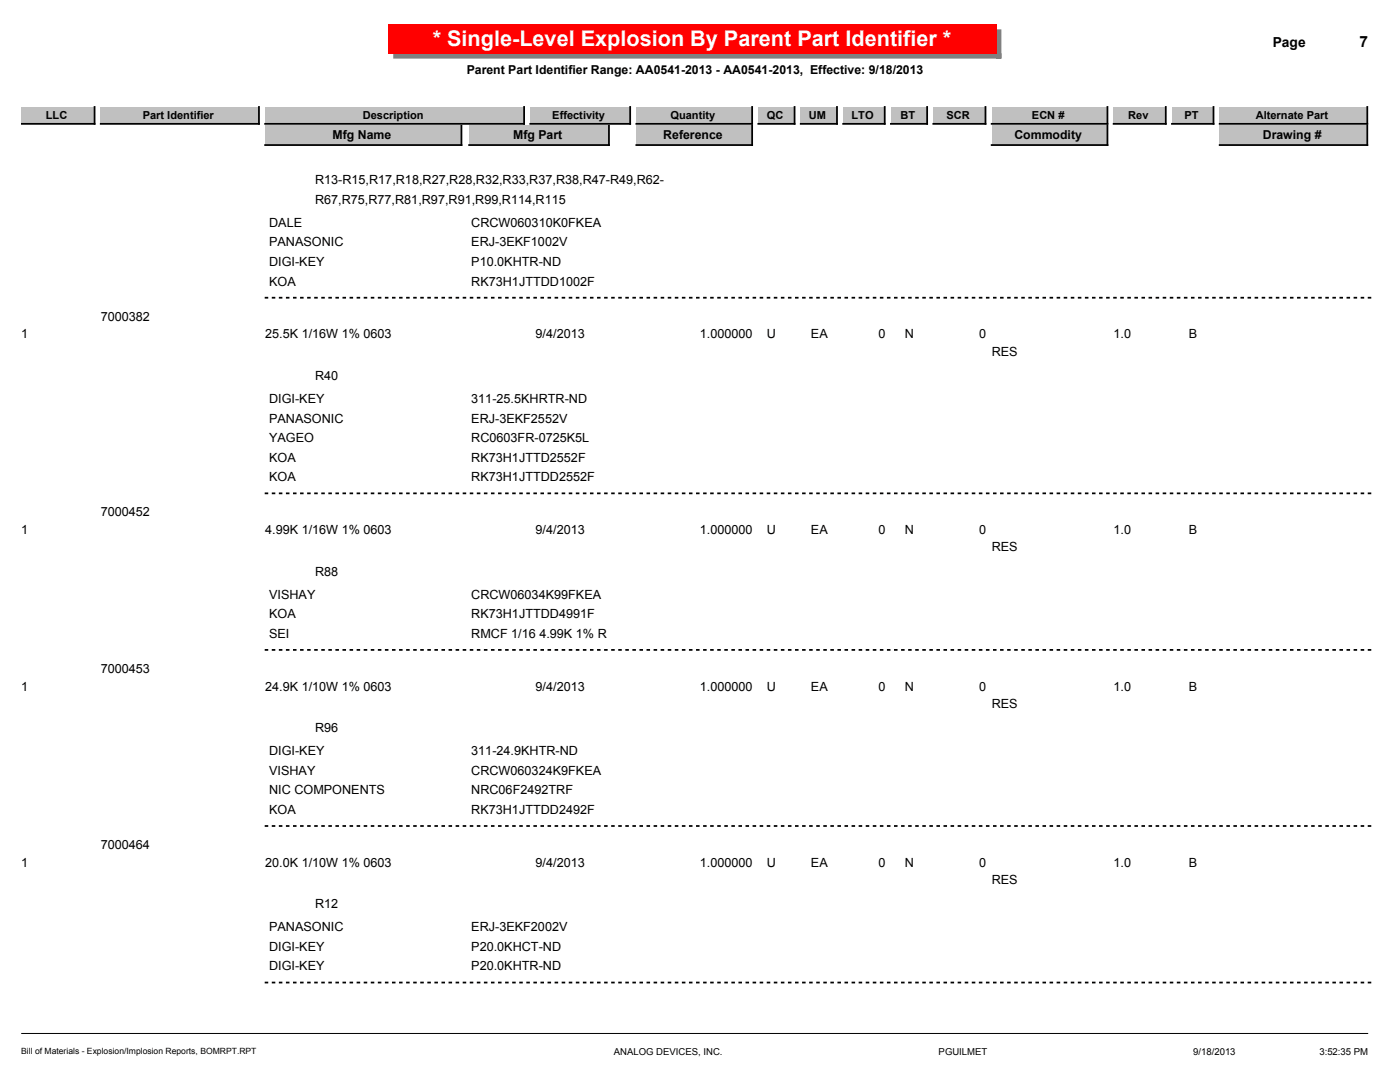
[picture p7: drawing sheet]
<svg xmlns="http://www.w3.org/2000/svg" width="279mm" height="216mm" viewBox="0 0 279 216" stroke-linecap="round" stroke-linejoin="round" font-family="sans-serif">
<defs><g id="words">
<text font-size="4.3" fill="#fff" x="86.4" y="9.3">* Single-Level Explosion By Parent Part Identifier *</text>
<text font-size="3.1" x="271.3" y="9.4">7</text>
<text font-size="2.8" x="254" y="9.4">Page</text>
<g font-size="2.5">
<text x="93.1" y="14.8">Parent Part Identifier Range: AA0541-2013 - AA0541-2013, Effective: 9/18/2013</text>
<text x="66.4" y="27.7">Mfg Name</text>
<text x="102.4" y="27.7">Mfg Part</text>
<text x="132.4" y="27.7">Reference</text>
<text x="202.4" y="27.7">Commodity</text>
<text x="252" y="27.7">Drawing #</text>
<text x="62.9" y="36.8">R13-R15,R17,R18,R27,R28,R32,R33,R37,R38,R47-R49,R62-</text>
<text x="62.9" y="40.7">R67,R75,R77,R81,R97,R91,R99,R114,R115</text>
<text x="53.7" y="45.3">DALE</text>
<text x="94.1" y="45.3">CRCW060310K0FKEA</text>
<text x="53.7" y="49.2">PANASONIC</text>
<text x="53.7" y="53.1">DIGI-KEY</text>
<text x="94.1" y="49.2">ERJ-3EKF1002V</text>
<text x="94.1" y="53.1">P10.0KHTR-ND</text>
<text x="53.7" y="57">KOA</text>
<text x="94.1" y="57">RK73H1JTTDD1002F</text>
<text x="20.1" y="64">7000382</text>
<text x="4.2" y="67.5">1</text>
<text x="52.9" y="67.5">25.5K 1/16W 1% 0603</text>
<text x="106.9" y="67.5">9/4/2013</text>
<text x="139.7" y="67.5">1.000000</text>
<text x="153.1" y="67.5">U</text>
<text x="161.8" y="67.5">EA</text>
<text x="175.3" y="67.5">0</text>
<text x="180.6" y="67.5">N</text>
<text x="195.4" y="67.5">0</text>
<text x="197.9" y="70.9">RES</text>
<text x="222.2" y="67.5">1.0</text>
<text x="237.3" y="67.5">B</text>
<text x="62.9" y="75.8">R40</text>
<text x="53.7" y="80.4">DIGI-KEY</text>
<text x="94.1" y="80.4">311-25.5KHRTR-ND</text>
<text x="53.7" y="84.3">PANASONIC</text>
<text x="53.7" y="88.2">YAGEO</text>
<text x="94.1" y="84.3">ERJ-3EKF2552V</text>
<text x="94.1" y="88.2">RC0603FR-0725K5L</text>
<text x="53.7" y="92.1">KOA</text>
<text x="94.1" y="92.1">RK73H1JTTD2552F</text>
<text x="53.7" y="96">KOA</text>
<text x="94.1" y="96">RK73H1JTTDD2552F</text>
<text x="4.2" y="106.6">1</text>
<text x="20.1" y="103">7000452</text>
<text x="52.9" y="106.6">4.99K 1/16W 1% 0603</text>
<text x="106.9" y="106.6">9/4/2013</text>
<text x="139.7" y="106.6">1.000000</text>
<text x="153.1" y="106.6">U</text>
<text x="161.8" y="106.6">EA</text>
<text x="175.3" y="106.6">0</text>
<text x="180.6" y="106.6">N</text>
<text x="195.4" y="106.6">0</text>
<text x="222.2" y="106.6">1.0</text>
<text x="237.3" y="106.6">B</text>
<text x="197.9" y="110">RES</text>
<text x="53.7" y="119.5">VISHAY</text>
<text x="62.9" y="114.8">R88</text>
<text x="94.1" y="119.5">CRCW06034K99FKEA</text>
<text x="53.7" y="123.3">KOA</text>
<text x="94.1" y="123.3">RK73H1JTTDD4991F</text>
<text x="53.7" y="127.2">SEI</text>
<text x="94.1" y="127.2">RMCF 1/16 4.99K 1% R</text>
<text x="4.2" y="137.8">1</text>
<text x="20.1" y="134.2">7000453</text>
<text x="52.9" y="137.8">24.9K 1/10W 1% 0603</text>
<text x="106.9" y="137.8">9/4/2013</text>
<text x="139.7" y="137.8">1.000000</text>
<text x="153.1" y="137.8">U</text>
<text x="161.8" y="137.8">EA</text>
<text x="175.3" y="137.8">0</text>
<text x="180.6" y="137.8">N</text>
<text x="195.4" y="137.8">0</text>
<text x="222.2" y="137.8">1.0</text>
<text x="237.3" y="137.8">B</text>
<text x="197.9" y="141.2">RES</text>
<text x="62.9" y="146.1">R96</text>
<text x="53.7" y="150.7">DIGI-KEY</text>
<text x="53.7" y="154.6">VISHAY</text>
<text x="94.1" y="150.7">311-24.9KHTR-ND</text>
<text x="94.1" y="154.6">CRCW060324K9FKEA</text>
<text x="53.7" y="158.5">NIC COMPONENTS</text>
<text x="94.1" y="158.5">NRC06F2492TRF</text>
<text x="53.7" y="162.4">KOA</text>
<text x="94.1" y="162.4">RK73H1JTTDD2492F</text>
<text x="4.2" y="172.9">1</text>
<text x="20.1" y="169.4">7000464</text>
<text x="52.9" y="172.9">20.0K 1/10W 1% 0603</text>
<text x="106.9" y="172.9">9/4/2013</text>
<text x="139.7" y="172.9">1.000000</text>
<text x="153.1" y="172.9">U</text>
<text x="161.8" y="172.9">EA</text>
<text x="175.3" y="172.9">0</text>
<text x="180.6" y="172.9">N</text>
<text x="195.4" y="172.9">0</text>
<text x="222.2" y="172.9">1.0</text>
<text x="237.3" y="172.9">B</text>
<text x="197.9" y="176.4">RES</text>
<text x="53.7" y="185.8">PANASONIC</text>
<text x="62.9" y="181.2">R12</text>
<text x="94.1" y="185.8">ERJ-3EKF2002V</text>
<text x="53.7" y="189.7">DIGI-KEY</text>
<text x="94.1" y="189.7">P20.0KHCT-ND</text>
<text x="53.7" y="193.6">DIGI-KEY</text>
<text x="94.1" y="193.6">P20.0KHTR-ND</text>
</g>
<g font-size="2.2">
<text x="9.2" y="23.7">LLC</text>
<text x="28.5" y="23.7">Part Identifier</text>
<text x="72.4" y="23.7">Description</text>
<text x="110.2" y="23.7">Effectivity</text>
<text x="133.8" y="23.7">Quantity</text>
<text x="153" y="23.7">QC</text>
<text x="161.4" y="23.7">UM</text>
<text x="170" y="23.7">LTO</text>
<text x="179.7" y="23.7">BT</text>
<text x="188.9" y="23.7">SCR</text>
<text x="206" y="23.7">ECN #</text>
<text x="225.2" y="23.7">Rev</text>
<text x="236.4" y="23.7">PT</text>
<text x="250.6" y="23.7">Alternate Part</text>
</g>
<g font-size="1.9">
<text x="122.5" y="210.6">ANALOG DEVICES, INC.</text>
<text x="187.3" y="210.6">PGUILMET</text>
<text x="238.1" y="210.6">9/18/2013</text>
<text x="263.3" y="210.6">3:52:35 PM</text>
</g>
<text font-size="1.7" x="4.2" y="210.4">Bill of Materials - Explosion/Implosion Reports, BOMRPT.RPT</text>
</g></defs>
<path d="M4.2 206.2h268.8" fill="none" stroke="#000" stroke-width=".2"/>
<path d="M198.8 5.9h1v5.8h-1zM78.5 10.6h121.3v1.1h-121.3z" fill="#808080"/>
<path d="M77.4 4.8h121.4v5.8h-121.4z" fill="#f00"/>
<path d="M168.3 21.3h8.3v3.4h-8.3z" fill="#c0c0c0"/>
<path d="M176.6 21.3v3.4h-8.3" fill="none" stroke="#000" stroke-width=".35"/>
<path d="M159.8 21.3h7.2v3.4h-7.2z" fill="#c0c0c0"/>
<path d="M167 21.3v3.4h-7.2" fill="none" stroke="#000" stroke-width=".35"/>
<path d="M151.3 21.3h7.3v3.4h-7.3z" fill="#c0c0c0"/>
<path d="M158.6 21.3v3.4h-7.3" fill="none" stroke="#000" stroke-width=".35"/>
<path d="M177.8 21.3h7.2v3.4h-7.2z" fill="#c0c0c0"/>
<path d="M185 21.3v3.4h-7.2" fill="none" stroke="#000" stroke-width=".35"/>
<path d="M4.2 21.3h14.7v3.4h-14.7z" fill="#c0c0c0"/>
<path d="M18.9 21.3v3.4h-14.7" fill="none" stroke="#000" stroke-width=".35"/>
<path d="M243.4 21.3h29.5v3.4h-29.5z" fill="#c0c0c0"/>
<path d="M272.9 21.3v3.4h-29.5" fill="none" stroke="#000" stroke-width=".35"/>
<path d="M233.9 21.3h8.3v3.4h-8.3z" fill="#c0c0c0"/>
<path d="M242.2 21.3v3.4h-8.3" fill="none" stroke="#000" stroke-width=".35"/>
<path d="M222.2 21.3h10.5v3.4h-10.5z" fill="#c0c0c0"/>
<path d="M232.7 21.3v3.4h-10.5" fill="none" stroke="#000" stroke-width=".35"/>
<path d="M197.9 21.3h23.1v3.4h-23.1z" fill="#c0c0c0"/>
<path d="M221 21.3v3.4h-23.1" fill="none" stroke="#000" stroke-width=".35"/>
<path d="M186.3 21.3h10.4v3.4h-10.4z" fill="#c0c0c0"/>
<path d="M196.7 21.3v3.4h-10.4" fill="none" stroke="#000" stroke-width=".35"/>
<path d="M105.8 21.3h20v3.4h-20z" fill="#c0c0c0"/>
<path d="M125.8 21.3v3.4h-20" fill="none" stroke="#000" stroke-width=".35"/>
<path d="M127 21.3h23.1v3.4h-23.1z" fill="#c0c0c0"/>
<path d="M150.1 21.3v3.4h-23.1" fill="none" stroke="#000" stroke-width=".35"/>
<path d="M20.1 21.3h31.6v3.4h-31.6z" fill="#c0c0c0"/>
<path d="M51.7 21.3v3.4h-31.6" fill="none" stroke="#000" stroke-width=".35"/>
<path d="M52.9 21.3h51.7v3.4h-51.7z" fill="#c0c0c0"/>
<path d="M104.6 21.3v3.4h-51.7" fill="none" stroke="#000" stroke-width=".35"/>
<path d="M243.4 25.1h29.5v3.8h-29.5z" fill="#c0c0c0"/>
<path d="M272.9 25.1v3.8h-29.5" fill="none" stroke="#000" stroke-width=".35"/>
<path d="M197.9 25.1h23.1v3.8h-23.1z" fill="#c0c0c0"/>
<path d="M221 25.1v3.8h-23.1" fill="none" stroke="#000" stroke-width=".35"/>
<path d="M93.6 25.1h27.9v3.8h-27.9z" fill="#c0c0c0"/>
<path d="M121.5 25.1v3.8h-27.9" fill="none" stroke="#000" stroke-width=".35"/>
<path d="M52.9 25.1h39.2v3.8h-39.2z" fill="#c0c0c0"/>
<path d="M92.1 25.1v3.8h-39.2" fill="none" stroke="#000" stroke-width=".35"/>
<path d="M127 25.1h23.1v3.8h-23.1z" fill="#c0c0c0"/>
<path d="M150.1 25.1v3.8h-23.1" fill="none" stroke="#000" stroke-width=".35"/>
<path d="M53 59.4h220.9M53 98.4h220.9M53 129.7h220.9M53 164.8h220.9M53 196.1h220.9" fill="none" stroke="#000" stroke-width=".35" stroke-dasharray=".4 1.1"/>
<use href="#words"/>
</svg>
